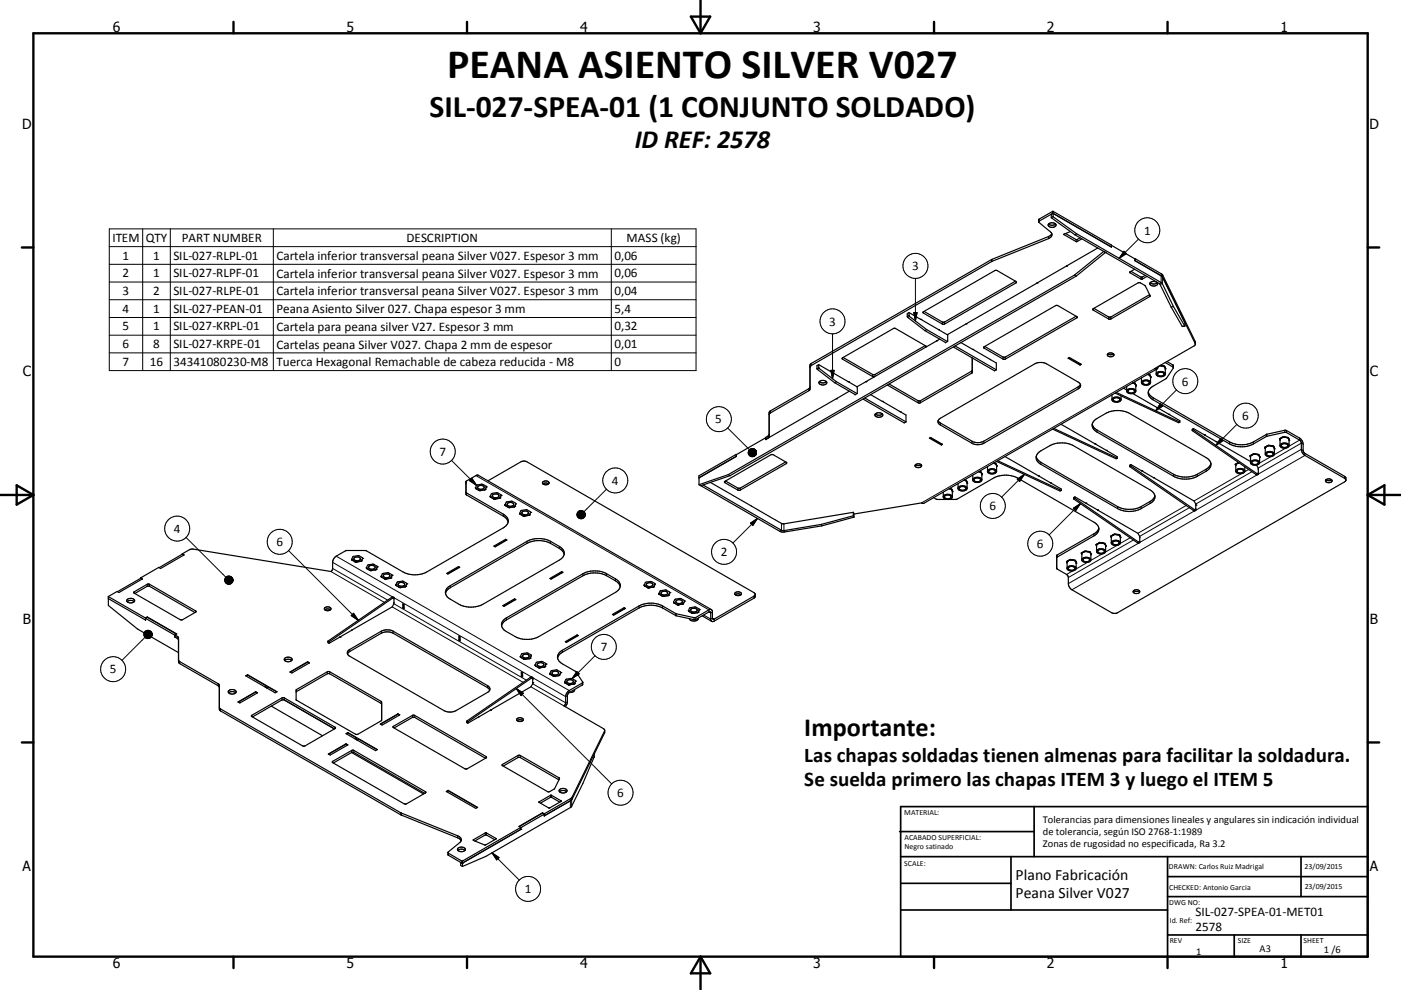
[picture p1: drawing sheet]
<svg xmlns="http://www.w3.org/2000/svg" width="420mm" height="297mm" viewBox="0 0 420 297" stroke-linecap="round" stroke-linejoin="round" font-family="sans-serif">
<defs><g id="words">
<text font-size="12.6" x="134" y="23.3">PEANA ASIENTO SILVER V027</text>
<text font-size="9.4" x="128.8" y="35.1">SIL-027-SPEA-01 (1 CONJUNTO SOLDADO)</text>
<g font-size="7.9">
<text x="190.3" y="44.5">ID REF: 2578</text>
<text x="241.1" y="220.9">Importante:</text>
</g>
<g font-size="6.3">
<text x="241.1" y="228.6">Las chapas soldadas tienen almenas para facilitar la soldadura.</text>
<text x="241.1" y="235.7">Se suelda primero las chapas ITEM 3 y luego el ITEM 5</text>
</g>
<g font-size="4.7">
<text x="304.5" y="263.9">Plano Fabricación</text>
<text x="304.5" y="269.3">Peana Silver V027</text>
</g>
<g font-size="4.2">
<text x="33.9" y="9.6">6</text>
<text x="103.9" y="9.6">5</text>
<text x="173.9" y="9.6">4</text>
<text x="243.8" y="9.6">3</text>
<text x="313.9" y="9.6">2</text>
<text x="383.9" y="9.6">1</text>
<text x="6.7" y="38.7">D</text>
<text x="410.5" y="38.7">D</text>
<text x="6.9" y="112.9">C</text>
<text x="410.7" y="112.9">C</text>
<text x="6.9" y="187.1">B</text>
<text x="410.7" y="187.1">B</text>
<text x="6.8" y="261.4">A</text>
<text x="410.7" y="261.4">A</text>
<text x="33.9" y="290.4">6</text>
<text x="103.9" y="290.4">5</text>
<text x="173.9" y="290.4">4</text>
<text x="243.8" y="290.4">3</text>
<text x="313.9" y="290.4">2</text>
<text x="383.9" y="290.4">1</text>
</g>
<g font-size="3.9">
<text x="343" y="70.4">1</text>
<text x="33.7" y="72.6">ITEM</text>
<text x="36.7" y="77.9">1</text>
<text x="43.7" y="72.6">QTY</text>
<text x="45.9" y="77.9">1</text>
<text x="52" y="77.9">SIL-027-RLPL-01</text>
<text x="54.5" y="72.6">PART NUMBER</text>
<text x="82.9" y="78">Cartela inferior transversal peana Silver V027. Espesor 3 mm</text>
<text x="121.9" y="72.6">DESCRIPTION</text>
<text x="184.2" y="77.9">0,06</text>
<text x="187.9" y="72.7">MASS (kg)</text>
<text x="36.7" y="83.2">2</text>
<text x="45.9" y="83.2">1</text>
<text x="52" y="83.2">SIL-027-RLPF-01</text>
<text x="82.9" y="83.3">Cartela inferior transversal peana Silver V027. Espesor 3 mm</text>
<text x="184.2" y="83.2">0,06</text>
<text x="273.5" y="81">3</text>
<text x="36.7" y="88.6">3</text>
<text x="45.9" y="88.6">2</text>
<text x="52" y="88.6">SIL-027-RLPE-01</text>
<text x="82.9" y="88.6">Cartela inferior transversal peana Silver V027. Espesor 3 mm</text>
<text x="184.2" y="88.6">0,04</text>
<text x="36.7" y="93.9">4</text>
<text x="45.9" y="93.9">1</text>
<text x="52" y="93.9">SIL-027-PEAN-01</text>
<text x="82.9" y="93.9">Peana Asiento Silver 027. Chapa espesor 3 mm</text>
<text x="184.2" y="93.9">5,4</text>
<text x="36.7" y="99.1">5</text>
<text x="45.9" y="99.1">1</text>
<text x="52" y="99.1">SIL-027-KRPL-01</text>
<text x="82.9" y="99.2">Cartela para peana silver V27. Espesor 3 mm</text>
<text x="184.2" y="99.1">0,32</text>
<text x="248.6" y="97.7">3</text>
<text x="36.7" y="104.5">6</text>
<text x="45.9" y="104.5">8</text>
<text x="52" y="104.5">SIL-027-KRPE-01</text>
<text x="82.9" y="104.6">Cartelas peana Silver V027. Chapa 2 mm de espesor</text>
<text x="184.2" y="104.5">0,01</text>
<text x="36.7" y="109.8">7</text>
<text x="45" y="109.8">16</text>
<text x="52" y="109.8">34341080230-M8</text>
<text x="82.9" y="109.9">Tuerca Hexagonal Remachable de cabeza reducida - M8</text>
<text x="184.2" y="109.8">0</text>
<text x="354.3" y="115.7">6</text>
<text x="372.4" y="126">6</text>
<text x="214.5" y="127">5</text>
<text x="131.7" y="136.7">7</text>
<text x="183.5" y="145.4">4</text>
<text x="296.7" y="153.1">6</text>
<text x="52.2" y="159.9">4</text>
<text x="82.9" y="163.8">6</text>
<text x="216.1" y="166.8">2</text>
<text x="310.9" y="164.3">6</text>
<text x="180.1" y="195.3">7</text>
<text x="32.9" y="202">5</text>
<text x="185.1" y="239.1">6</text>
<text x="157.3" y="268">1</text>
<text x="358.4" y="274.9">SIL-027-SPEA-01-MET01</text>
<text x="358.4" y="279.4">2578</text>
</g>
<g font-size="3.1">
<text x="312.7" y="246.8">Tolerancias para dimensiones lineales y angulares sin indicación individual</text>
<text x="312.7" y="250.4">de tolerancia, según ISO 2768-1:1989</text>
<text x="312.7" y="254">Zonas de rugosidad no especificada, Ra 3.2</text>
<text x="358.6" y="286.5">1</text>
<text x="377.6" y="285.6">A3</text>
<text x="396.9" y="285.9">1 /6</text>
</g>
<g font-size="2.4">
<text x="271.1" y="244.4">MATERIAL:</text>
<text x="271.2" y="252">ACABADO SUPERFICIAL:</text>
<text x="271.2" y="254.7">Negro satinado</text>
<text x="271.1" y="259.7">SCALE:</text>
<text x="350.4" y="260.8">DRAWN: Carlos Ruiz Madrigal</text>
<text x="391.1" y="260.6">23/09/2015</text>
<text x="350.5" y="267">CHECKED: Antonio Garcia</text>
<text x="391.2" y="266.7">23/09/2015</text>
<text x="350.5" y="271.4">DWG NO:</text>
<text x="350.7" y="276.9">Id. Ref:</text>
<text x="350.7" y="282.8">REV</text>
<text x="371.1" y="282.9">SIZE</text>
<text x="390.8" y="283">SHEET</text>
</g>
</g></defs>
<g fill="none" stroke="#000" stroke-width=".36">
<path d="M311.4 66.5l3.5 3.1a1.14 1.14 0 0 1 .4 1.2 1.14 1.14 0 0 1-1 .8l-17 6.9-54.1 31.2-.4 .5M314.4 67.2a1.68 1.68 0 0 0 2.1 0M314.4 67.2a1.39 1.39 0 0 1 2.2 .4 1.36 1.36 0 0 1-2.3-.2zM315.2 65.3l7.1 5.1M315.3 70.1l-1 .9-17 6.9-54.1 31.1-.4 .6v7.1l-.2 .4-11.8 6.9-.2 .4M315.7 64l17.5 10.1v-.6l-17.5-10.1-4.2 2.3-.1 .9M315.7 64l-4.3 2.5M315.7 64v1M315.7 64l-.5 .3v1M315.7 65l7.1 5.1M315.7 65l-.5 .3M319 70.4h.1"/>
<path d="M319 70.4l3.7 2.1 1.6-.8M319.5 70.1l3.2 1.8 1.1-.5M320.9 69.5l-1.9 .9M322.3 70.4l25.3 14.7 3.5 7M322.8 70.1l25.3 14.7 .4 .3 3.3 6.9M322.8 70.1l-.5 .3M329.1 74.4l-18.2 10.5M333.2 73.6h.1M333.2 73.6l7.1 4.1M340.3 77.6l8.2 4.8 9.8 20 .1 .8M340.3 78.2l8.2 4.8 9.9 20.2M340.3 78.2l8.1 4.8 6.8 13.9v.9"/>
<path d="M340.3 77.6h-.1M340.3 77.6v.6M272.5 93.8l11.6 6.7M272.5 93.8l.2 1.1 5.1 4M272.5 93.8l-.5 .3 .2 1.1 5.1 4M276.8 93.6l21.6-12.5 .6 .1 5.8 3.4-.2 .3-21.5 12.4-.6-.1-5.6-3.3zM277.3 99.2l6.2 3.6M277.8 98.9l-.5 .3M277.8 98.9l6.3 3.6M281.4 98.9h.1M289.7 97.2h.1M289.7 97.2l-5.7 3.2"/>
<path d="M304.4 84.4l-21.3 12.3-.6-.1-5.5-3.2M310.9 84.9l-21.2 12.3M310.9 84.9h.1M322.1 82.5l8.8-7.1 .5 .3-8.7 7.1M322.1 82.5l.6 .3M322.1 82.5l-103.8 59.9M322.6 94.9l-21.3 12.3-.6-.1-5.5-3.2M322.7 82.8l-103.8 59.9M327.8 92.6l13.5-7.8 .6 .1 1.5 .9 1.4 3-11.8 6.9h-.6l-4.6-2.7zM338.7 81.6l3.6 2.2 1.6-.9M338.7 81.6h.1M339.1 81.4l3.1 1.8 1.1-.6"/>
<path d="M340.2 80.8l-1.5 .8M344.7 88.4l-11.7 6.7h-.6l-4.5-2.6M344.8 84.8a1.62 1.62 0 0 0 2.2 0M344.9 84.8a1.39 1.39 0 0 1 2.2 .4 1.36 1.36 0 0 1-2.4-.2zM351.1 92.1l3.3 5.8 .8-.1M351.8 92l3.4 5.8M351.8 92l-.7 .1M355.2 97.8h.1M242.8 116.1l-.3 .5-11.7 6.8-.2 .4v7.1l-.2 .4-.9 .6M245.5 109.4l8.8 5.1M245.5 109.4l.1 1.1 5.1 4M245.5 109.4l-.6 .3 .2 1.1 5.1 4"/>
<path d="M245.6 114.5a1.65 1.65 0 0 0 2.2 0M245.7 114.4a1.37 1.37 0 0 1 2.2 .5 1.35 1.35 0 0 1-2.4-.2zM249 111.4v.1M250.2 114.8l6.2 3.6M250.7 114.5l-.5 .3M250.7 114.5l6.3 3.6M254.3 114.5l2.7 1.6M254.6 117.4l-25.1 14.5M257 116v2.1l-.7 .2M258.7 119.7l12.4 7.2 .5-.3M259.3 119.4l12.3 7.2M261 118.4l8.9 5.1"/>
<path d="M277.4 103.7l-15.4 8.7-9.2-5.2M277.6 104.1l-.1-.3-9.4-5.3-15.6 9 .1 .3 9 5.2h.6M280.8 102.3h.1M280.9 102.2l-23.9 13.8M281.7 101.7l-.9 .6M284.1 100.4v2l-.7 .3M285.8 104.1l12.4 7.2 .5-.3M286.3 103.8l12.4 7.2M288.1 102.8l8.9 5.1M291.5 111.2l-15.8 9.1-9.2-5.1M291.5 107.4l-.1 4.5-15.6 9-.6-.1-9.2-5.3M291.6 104.8h.1"/>
<path d="M295 104.1l21.6-12.5 .6 .1 5.8 3.4-21.7 12.7-.6-.1-5.7-3.2zM296.9 107.9h.1M296.9 107.9l1.8 1v2.1M320.2 107.5l.4-.3 3.6 2.1-.4 .2zM320.5 107.3l3.3 2M323.8 109.3v.2M323.9 115.3l-.7 .8-28.3 16.3a3.8 3.8 0 0 1-3.5 0l-9.5-5.5-.6-.7M323.9 115.3l-.1 .9-.6 .5-28.3 16.3a4 4 0 0 1-3.5 0l-9.5-5.5-.5-.5-.1-.8M323.9 115.3l-.7-.7-10-5.7a4.2 4.2 0 0 0-3 .3l-28.3 16.3-.6 .7M323.9 109.2l-.1 .1M332.1 106.2a1.41 1.41 0 0 0 1.7 0M332.2 106.1a1.13 1.13 0 0 1 1.8 .5 1.14 1.14 0 0 1-2-.2z"/>
<path d="M333.4 118.5v1.5a1.67 1.67 0 0 0 2.7-.1M333.4 119.8a1.57 1.57 0 0 1 2.7 .1M333.8 119.7a1.21 1.21 0 0 1 1.9 .2 1.06 1.06 0 0 1-1 .6 1.06 1.06 0 0 1-.9-.8zM334.3 117.9l19.1 8.9 .3-.2M334.7 117.7l19 8.9M336.1 118.8v1.1M336.9 116.5l.9 .5M337.8 115.9v1.6a1.67 1.67 0 0 0 2.7-.1 1.56 1.56 0 0 0-2.7-.1M338.3 117a1.03 1.03 0 0 1 1.1-.3 1.03 1.03 0 0 1 .7 .8 1.08 1.08 0 0 1-1.1 .4 1.08 1.08 0 0 1-.8-.7zM339.6 118.1l7.3 4.2M339.7 114.8l.6 .1 .4 .9-.2 .1M340 114.8l-.4 .1 .9 .5"/>
<path d="M340.3 115l.2 .4M340.5 115.4l.1 .2M340.5 115.4v1.9M340.5 115.5h.1M340.6 115.6h.1M340.6 115.6l-.1 .2M342.2 113.4v1.4M342.7 114.6a1.11 1.11 0 0 1 1.9 .3 1.11 1.11 0 0 1-2-.2zM344.2 112.2l.5 .1 .4 .9-.2 .1M344.3 117.6l.5 1 .9 .7 23 13.3a7.8 7.8 0 0 0 7.1 0 17 17 0 0 1 9.4-3.5l.5 .1 3.9 2.2a2.29 2.29 0 0 1 1.1 1.9v2l.4 .6 12 7 .4 .4v.7M344.4 112.3h-.4l.9 .6M344.8 112.5l.1 .4"/>
<path d="M344.9 112.9v.1M344.9 113h.1M344.9 114.7a1.66 1.66 0 0 0-2.7 0M344.9 113v1.8a1.57 1.57 0 0 1-2.7-.1M345.1 113.1l-.2 .2M346.6 110.8v1.4M346.9 110.7l-70 40.3-.6-.1-20.3 3.3M347.2 111.9a1.03 1.03 0 0 1 1-.3 1.03 1.03 0 0 1 .8 .8 1.18 1.18 0 0 1-2-.2zM347.2 110l-.3 .7M347.9 109.6l1.2 .2 .4 .9-.1 .1M347.9 109.6l.2 .1M348.1 109.8h-.6"/>
<path d="M348.1 109.8h.2M348.1 109.7l.2 .1M348.3 109.8l1 .5M348.8 109.7l-.5 .1M349.2 109.9l.1 .4M349.3 110.3l.1 .2M349.3 110.3l.1 .1M349.3 108.8l2.5 1.4M349.4 110.4v1.9a1.56 1.56 0 0 1-2.8-.1 1.67 1.67 0 0 1 2.8-.1M349.4 110.4h.1M349.4 110.5h.1M349.5 110.5l-.1 .2"/>
<path d="M349.9 108.5l1.8 1.1 .1 .8-2.2 3.2-3.9 2.3a2.17 2.17 0 0 0-1.5 2 2.17 2.17 0 0 0 1.5 2l23 13.3a7.8 7.8 0 0 0 7.1 0 17 17 0 0 1 9.4-3.5l.5 .1 4.2 2.5 .3 .6v1.9a2.27 2.27 0 0 0 1 1.8l11.9 6.9 .4 .5M358.4 103.2l-.4 .6-11.8 6.8 .7 .1M220.7 136.3l-11.2 6.5 .1 2.6M220.7 136.3l.1 .1M220.7 136.3v.7M229.5 131.3l-8.8 5.1v.5l-11.2 6.5M230.6 130.3l-.2 .4-.9 .5v.7M235.6 138.6l-13.8 7.9-.6-.1-3.7-2.1M262.4 124.2a1.67 1.67 0 0 0 2.1 0M262.5 124.1a1.37 1.37 0 0 1 2.2 .5 1.38 1.38 0 0 1-2.4-.2zM264.6 120.4v.1M269.8 123.5l1.8 1v2.1"/>
<path d="M274.5 139.4a1.43 1.43 0 0 0 1.7 0M274.5 139.4a.96 .96 0 0 1 1.1-.3 .96 .96 0 0 1 .6 .9 1.12 1.12 0 0 1-1.9-.4zM278.6 131.5l.4-.3 3.6 2.1-.4 .2zM278.9 131.3l3.3 2M282.2 133.2v.3M282.3 133.2l-.1 .1M296.1 140v1.5a1.67 1.67 0 0 0 2.7 0M298 138.9l.6 .1 .4 .9-.2 .1M298.2 138.9l-.4 .1 .9 .5M298.6 139.1l.1 .4M298.7 139.5l.1 .1M298.7 139.5l.1 1.9"/>
<path d="M298.8 139.6h.1M298.8 138.4l19 8.9 .4-.2M298.8 139.6v.1M298.8 139.7h.1M298.9 139.7l-.1 .2M299.1 138.2l19.1 8.9M301.3 137l13.6 7.8M310.7 137l.5 1 .9 .7 23 13.3a7.9 7.9 0 0 0 7 0l3.3-2 .8-1.3M311.4 135.7l3.4-2a7.8 7.8 0 0 1 7 0l23 13.3a2.16 2.16 0 0 1 1.5 2 2.16 2.16 0 0 1-1.5 2.1l-2.7 1.5a7.7 7.7 0 0 1-7 0l-23-13.3a2.11 2.11 0 0 1-.7-3.6zM315.6 128.7l19 8.9 .4-.2M315.9 128.5l19.1 8.9M318.1 127.3l13.6 7.8"/>
<path d="M327.5 127.3l.5 1 .9 .7 23 13.3a7.8 7.8 0 0 0 7 0l3.3-2 .8-1.3M328 126.3l3.6-2.3a7.8 7.8 0 0 1 7 0l23 13.3a2.16 2.16 0 0 1 1.5 2 2.16 2.16 0 0 1-1.5 2.1l-2.7 1.5a7.8 7.8 0 0 1-7 0l-23-13.3a2.07 2.07 0 0 1-.9-3.3zM331.7 135.1l3.3 1.9v.4M331.7 135.1h.1M338.7 140l19.1 13.1M339 139.4l19 10.9 .5 .9v1.9M339 139.4l-.3 .2v.4M339 139.8l-.3 .2M339 139.4v.4M339 139.8l19.2 13.1M346.9 122.3h.1M346.9 122.3l3.6 2"/>
<path d="M350.5 124.3l3.2 1.9v.4M350.5 124.3h.1M357.4 129.2l19.1 13.1M357.8 128.6l17.1 9.9M357.8 128.6l-.4 .2v.4M357.8 129l-.4 .2M357.8 128.6v.4M357.8 129l19.1 13.1M364.6 132.5h.1M370.3 139.3l.1 .3M370.4 139.3v.2M370.4 139.5l.1 .1"/>
<path d="M370.5 139.6v.1M370.5 139.6v1.9a1.66 1.66 0 0 0 2.7-.1M370.7 139.1l-.2 .1M370.7 139.2l-.2 .4M370.9 139.1h-.2M370.9 139.1l-.2 .1M371.1 139l-.2 .1M371.2 138.8l-.1 .2M371.3 138.7l-1 .6M371.5 138.9l-.4 .1M374.8 136.7l.1 .3M374.9 137l-.2-.2 1.2-.7 1.5 .2 .4 .9-.2 .1"/>
<path d="M374.9 137v.1M374.9 137.1v.1M374.9 137.1v1.8a1.65 1.65 0 0 0 2.7-.1M374.9 138.7a1.58 1.58 0 0 1 2.7 .1M375 136.6h.1M375.1 136.7l-.2 .4M375.3 136.5l-.2 .1M375.3 136.5l-.2 .2M375.4 138.5a1.08 1.08 0 0 1 1.8 .4 1.12 1.12 0 0 1-1.9-.3zM375.5 136.4l-.2 .1M375.7 136.2l-.2 .2M376.2 136.1l.4 .2"/>
<path d="M376.6 136.3l-1.1 .1M376.6 136.3l1 .6M376.7 139.5l.5 .9v1.9M377.1 136.3h-.5M377.5 136.5l.1 .4M377.6 136.9l.1 .1M377.6 136.9v1.9M377.7 137h.1M377.8 137.1l-.2 .2M379.2 134.2l.1 .3M379.2 134.2l1.1-.6 1.5 .2 .4 .9-.1 .1M379.3 134.5v.1"/>
<path d="M379.3 134.6v1.6M379.7 134l-.3 .1M379.7 134l-.4 .6M379.8 135.9a1.1 1.1 0 0 1 1.9 .5 1.12 1.12 0 0 1-2-.3zM379.9 133.9l-.2 .1M380.1 133.7l-.2 .2M380.6 133.6l.4 .2M381 133.8l-1.1 .1M381 133.8l1 .5M381.5 133.7l-.5 .1M381.9 133.9l.1 .4M382 134.3l.1 2a1.58 1.58 0 0 1-2.8-.1 1.65 1.65 0 0 1 2.8-.1"/>
<path d="M382 134.3l.1 .2M382.1 134.5h.1M382.2 134.6l-.1 .1M383.6 131.6l.1 .3M383.7 131.9l-.1-.2 1.1-.7 1.5 .2 .5 .9-.2 .1M383.7 131.9v.1M383.7 132l.1 .1M383.8 132v1.7M384.2 131.4l-.4 .1M384.2 131.4l-.4 .6M384.2 133.4a1.1 1.1 0 0 1 1.9 .4 1.23 1.23 0 0 1-2-.1zM384.5 131.1l-.3 .3"/>
<path d="M385 131l.5 .2M385.5 131.2l-1.3 .2M385.5 131.2l.9 .6M385.9 131.2h-.4M386.3 131.4l.1 .4M386.4 131.8l.1 1.9a1.57 1.57 0 0 1-2.7-.1 1.66 1.66 0 0 1 2.7 0M386.4 131.8l.1 .1M386.5 131.9h.1M386.6 132l-.1 .2M139.7 147.7l11.2 6.6a2.16 2.16 0 0 1 1.5 2 2.16 2.16 0 0 1-1.5 2l-23 13.3a7.8 7.8 0 0 1-7 0l-11.3-6.4h-5.8l-3 1.7a2.39 2.39 0 0 0-1.1 1.8v2l-.5 .8-41.2-6.7h-1l-2.3 1.3M142.6 146.5v.1M142.6 146.5l.5-1a2.26 2.26 0 0 1 2.7 .5l-.3 .8"/>
<path d="M142.6 146.6l1 .5M143.3 146a1.1 1.1 0 0 1 1.9 .3 1.12 1.12 0 0 1-2-.2zM143.6 147.1l.3 .1M143.6 147.1h.1M145.2 147l-1.3 .2M145.5 146.8l-.3 .2M146.3 144.3l10.1-5.9h1.4l68.3 39.4 .3 .5M147 149l.1 .1M147 149l.6-1a2.3 2.3 0 0 1 2.6 .4l-.3 1M147.1 149.1l.9 .6M147.7 148.5a1.1 1.1 0 0 1 1.9 .4 1.21 1.21 0 0 1-2-.1zM148 149.7h.3"/>
<path d="M149.8 149.4l-1.5 .3M149.9 149.4h-.1M149.9 149.4l-.2 .1M151.4 151.6l.1 .1M151.5 151.7l.9 .5M152.3 150.9a.94 .94 0 0 1 1-.2 .94 .94 0 0 1 .6 .9 1.1 1.1 0 0 1-1.8-.4zM152.3 156.6l-.5-1.1-.9-.6-11.1-6.5v-4l3.1-1.8h.5l69.9 40.3M152.4 152.2l.4 .1M152.8 152.3h.1M154.1 152.1l-1.3 .2M154.3 151.9l-.2 .2M154.7 151.2l-.1-.2a2.41 2.41 0 0 0-2.7-.4l-.5 1"/>
<path d="M154.7 151.2l-.4 .7M154.7 151.2h.1M155.8 154.1l.1 .1M155.8 154.1l.6-1a2.32 2.32 0 0 1 2.6 .4l.1 .2-.4 .8M155.9 154.2l.9 .6M155.9 154.2h.1M156.6 153.5a1.03 1.03 0 0 1 1.1-.2 1.03 1.03 0 0 1 .7 .8 1.18 1.18 0 0 1-1.9-.3zM156.8 154.8h.4M156.8 154.8h.3M157 154.8h.1M157.2 154.8h-.1M158.5 154.6l-1.3 .2"/>
<path d="M158.7 154.5l-.2 .1M162.8 145.2l.7-.3 1 .3M164.5 145.2l.1-.3a1.08 1.08 0 0 0-1-.6 1.08 1.08 0 0 0-1 .7l.2 .2M164.5 145.2a1.46 1.46 0 0 1-1.7 0M209.5 143.4h.1M209.6 145.4l24.6 14.2h.8l11.4-1.8M210.8 145.5l23.5 13.6 .7 .1 11.2-1.9M213 144.7l21.6 12.5 21.2-3.5M217.2 144.5l14.1-8.1h.5l4.1 2.4-.2 .3-13.9 8-.6-.1-3.9-2.2zM218.3 142.4l.6 .3M218.3 142.4l-8.7 3M218.9 142.7l-8.8 3"/>
<path d="M246.2 157.3l.2 .5M255.8 154.7l.2 .5M255.8 154.7l-9.6 2.6M255.8 153.7l.2 1.5M255.8 153.7v1M256 155.2l-9.6 2.6M279.9 149.3l1 .5h3.1M282.8 147.7v1.5a1.64 1.64 0 0 0 2.7-.1M282.8 149a1.58 1.58 0 0 1 2.7 .1M283.3 148.7a1.02 1.02 0 0 1 1.1-.3 1.02 1.02 0 0 1 .7 .9 1.03 1.03 0 0 1-1.1 .4 1.03 1.03 0 0 1-.8-.8zM284.7 146.5l.6 .1 .4 .9-.2 .1 .1-.2M285 146.6h-.4l.9 .6"/>
<path d="M285.3 146.8l.2 .4M285.5 147.2v1.9M285.5 147.2h.1M285.5 147.2v.1M285.5 147.3h.1M285.6 147.3h.1M287.2 146.5a1.55 1.55 0 0 1 2.7 .1M287.2 145.1v1.5a1.67 1.67 0 0 0 2.7 0M287.7 146.2a1.02 1.02 0 0 1 1.1-.3 1.02 1.02 0 0 1 .7 .8 1.19 1.19 0 0 1-1.9-.2zM289.1 144l.6 .1 .4 .9-.2 .1M289.4 144l-.4 .1 .9 .5M289.8 144.2l.1 .4"/>
<path d="M289.9 144.6v.1M289.9 144.6v1.9M289.9 144.7h.1M290 144.7v.1M290 144.8h.1M290 144.8l-.1 .2M291.6 142.6v1.5a1.66 1.66 0 0 0 2.8-.1M291.6 143.9a1.58 1.58 0 0 1 2.8 .1M292.1 143.7a1.14 1.14 0 0 1 1.9 .4 1.1 1.1 0 0 1-1.1 .5 1.1 1.1 0 0 1-.9-.7zM293.5 141.4l.6 .1 .4 .9-.1 .1 .1-.2M293.8 141.5h-.4l.9 .6M294.2 141.7l.1 .4"/>
<path d="M294.3 142.1l.1 1.9M294.3 142.1l.1 .1M294.4 142.2h.1M296.1 141.4a1.56 1.56 0 0 1 2.7 .1M296.6 141.1a1.01 1.01 0 0 1 1-.3 1.01 1.01 0 0 1 .7 .8 1.06 1.06 0 0 1-1 .4 1.06 1.06 0 0 1-.8-.8zM311.4 142.8h.1M314.9 144.8h.1M314.9 144.8l3.3 1.9v.4M321.9 149.7l19.1 13.1M322.3 149.1l18.9 10.9 .5 .9v1.9M322.3 149.1l-.4 .2v.4M322.3 149.5l-.4 .2"/>
<path d="M322.3 149.1v.4M322.3 149.5l19 13.1M329.4 158.4l-.2 .6-.9 1-11.4 6.5-.1 3.4M342.3 141.3h.1M345.9 143.3h.1M357.8 153.1l.4 .2 .3-.2M358.2 152.9l-.4 .2M358.2 152.9l.3 .2M370.5 141.3a1.57 1.57 0 0 1 2.7 .1M370.9 141.1a1.21 1.21 0 0 1 2 .3 1.16 1.16 0 0 1-2-.1zM373.2 140v1.3M376.5 142.3l.4 .2 .3-.2"/>
<path d="M376.9 142.1l-.4 .2M376.9 142.1l.3 .2M377.2 140.7h.1M377.2 141.9h.1M397.5 143.9a1.42 1.42 0 0 0 1.7 0M397.6 143.9a.97 .97 0 0 1 1-.3 .97 .97 0 0 1 .7 .9 1.13 1.13 0 0 1-1.9-.4zM403.5 144l-.4 .6-68.2 39.3-1 .1-.6-.2-11.9-6.9a2.37 2.37 0 0 1-1.1-1.8l-.2-2.4-3.3-2.1v-3.3l11.2-6.5a2.16 2.16 0 0 0 1.4-2.1 2.16 2.16 0 0 0-1.4-2l-23-13.3a7.9 7.9 0 0 0-7.1 0l-11 6.4h-2.6M32.5 179l20 11.6M32.5 179.6l11.1 6.4M32.5 179v2.6l8.8 7.1 12.2 7.1M38.1 180a1.39 1.39 0 0 1 2.3 .3 1.36 1.36 0 0 1-2.4-.2zM40.2 177.6l3.9-2.3 .6-.1 14.1 8.3-4.1 2.4-.5 .1-14-8z"/>
<path d="M40.4 178.1l3.7-2.2h.6l13.8 7.9M42.2 173.4l.5 .3-7 4.1-.6-.3-2.6 1.5M42.2 173.4v.1M42.2 173.5l.4 .2M42.2 173.5l-7 4M54.7 166.1l.5 .4-7.1 4.1-.5-.4-5.4 3.2M54.7 166.1v.2M55.1 166.5l-.5-.2-6.9 4M105.5 168h.1M105.5 168l-.1-.2 .6-.9a2.26 2.26 0 0 1 2.7 .5l-.3 .9M105.5 168l1 .5M106.1 167.4a1.16 1.16 0 0 1 2 .3 1.14 1.14 0 0 1-2-.1z"/>
<path d="M106.5 168.6h.3M106.5 168.5l.3 .1M106.5 168.5v.1M108.1 168.4l-1.3 .2M108.4 168.3l-.3 .1M109.9 170.5v.1M109.9 170.4l.5-1a2.23 2.23 0 0 1 2.7 .6l-.3 .8M109.9 170.4v.2M109.9 170.6l1 .5M110.5 170a1.18 1.18 0 0 1 2 .3 1.11 1.11 0 0 1-1.1 .5 1.11 1.11 0 0 1-.9-.7zM110.9 171.1l.3 .1M112.5 170.9l-1.3 .3"/>
<path d="M112.8 170.8l-.3 .1M114.3 173l.1 .1M114.3 173l.6-1a2.26 2.26 0 0 1 2.6 .5l-.3 .9M114.4 173.1l.9 .5M115 172.5a1.07 1.07 0 0 1 1.9 .4 1.12 1.12 0 0 1-2-.3zM115.3 173.6l.4 .1M115.7 173.7h.1M117 173.5l-1.3 .2M117.2 173.4l-.2 .1M117.4 179.2l.3 .2M117.4 179.2l-19.1 13.2M117.4 179.2l.3-.2 .4 .2"/>
<path d="M117.7 179.4l-19 13.2M118.1 179.2v1.9l-.5 1-18.9 10.9M118.1 179.6h.1M118.1 179.2l-.4 .2M118.7 175.4l.6-.8a2.3 2.3 0 0 1 2.6 .4l.1 .2-.4 .7M118.7 175.4l.1 .2M118.7 175.4l.1 .3M118.8 175.6l.9 .6M118.8 175.6v.1M118.8 175.7l.9 .5M119.5 175a1.02 1.02 0 0 1 1.1-.3 1.02 1.02 0 0 1 .7 .8 1.17 1.17 0 0 1-2-.3zM119.7 176.2l.4 .1"/>
<path d="M119.7 176.2l.2 .1M119.9 176.3h.1M120.1 176.3h-.2M121.4 176.1l-1.3 .2M121.6 175.9l-.2 .2M133.9 172l3.6-2 .3 .2-3.5 2zM134.1 176.4l23.9-14a7.9 7.9 0 0 1 7.1 0l2.6 1.5a2.17 2.17 0 0 1 1.5 2.1 2.17 2.17 0 0 1-1.5 2l-23 13.3a7.9 7.9 0 0 1-7 0l-2.7-1.5a2.08 2.08 0 0 1-.9-3.4zM137.5 170.2l.1 .1M137.5 170.2l-3.4 1.9M137.5 170v.2M148.1 163.8l3.5-2 .4 .2-3.5 2.1zM151.6 161.8v.3"/>
<path d="M151.6 162.1l-3.3 1.9M151.6 162.1l.2 .1M154.3 179.7v.2M154.3 179.9l.1 .1M154.3 179.9l-3.3 1.9M164.9 173.5l3.5-2 .4 .2-3.6 2zM168.4 171.8l-3.3 1.9M168.4 171.8h.1M168.4 171.5v.3M169.2 166.3l-.9-1.3-3.2-2a7.8 7.8 0 0 0-7.1 0l-23 13.3-1.1 .9-.3 .8M185.9 176l-.8-1.3-3.2-2a7.8 7.8 0 0 0-7.1 0l-23 13.3-.9 .7-.5 1M193.1 175.6l.1 .2"/>
<path d="M193.2 175.6v.2M193.2 175.8l1 .5M193.9 175.1a1.01 1.01 0 0 1 1.1-.3 1.01 1.01 0 0 1 .7 .8 1.16 1.16 0 0 1-1.9-.3zM194.2 176.3h.1M194.2 176.3h.3M194.5 176.3v.1M195.8 176.2l-1.3 .1M196.1 176l-.3 .2M196.1 176h.1M196.4 175.2l-.3 .8M196.4 175.2l-.1-.2a2.3 2.3 0 0 0-2.7-.3l-.4 .9M196.4 175.2v.1"/>
<path d="M197.5 178.1l.6-.9a2.24 2.24 0 0 1 2.7 .5l-.3 .8M197.5 178.1l.1 .2M197.5 178.1l.1 .1M197.6 178.2v.1M197.6 178.3h.1M197.6 178.3l1 .5M198.3 177.7a1.13 1.13 0 0 1 1.9 .4 1.11 1.11 0 0 1-2-.3zM198.6 178.8l.1 .1M198.6 178.8l.2 .1M200.2 178.7l-1.5 .2M200.5 178.5l-.3 .2M220.4 177.8a1.08 1.08 0 0 1 1.8 .5 1.11 1.11 0 0 1-1.9-.3z"/>
<path d="M220.4 178.4a1.4 1.4 0 0 1 1.7 0M226.4 178.3v.8l-.3 .4-12 6.8-.7 .1M226.4 178.3l-.3 .5-12.1 7-.4-.2v-2.2l-.3-.5M319.8 168.5v.2M319.8 168.7l-.1-.2 1.2-.7 1.5 .3 .4 .9h-.2l.1-.2M319.8 168.7l.1 .1M319.9 168.8v.1M319.9 168.8v1.8a1.53 1.53 0 0 0 2.7-.2 1.64 1.64 0 0 0-2.7 .1M320.3 168.3h-.3M320.3 168.3l-.4 .5M320.4 170.2a1.08 1.08 0 0 1 1.8 .5 1.12 1.12 0 0 1-1.9-.3zM320.5 168.1l-.2 .2"/>
<path d="M320.5 168.2l-.2 .1M320.6 168l-.1 .1M321.2 167.9l.4 .2M321.6 168.1l-1.1 .1M321.6 168.1l1 .5M322.1 168l-.5 .1M322.5 168.2l.1 .4M322.6 168.6v.2M322.6 168.6l.1 .2M322.6 168.8v1.7M324.2 165.9l.1 .4M324.3 166.2l-.1-.3 1.1-.6 1.5 .2 .4 .9-.1 .1"/>
<path d="M324.3 166.3h.1M324.3 166.3v1.8a1.67 1.67 0 0 0 2.8-.1 1.56 1.56 0 0 0-2.8-.1M324.7 165.7l-.4 .6M324.7 165.7l-.3 .1M324.8 167.7a1.07 1.07 0 0 1 1.8 .4 1.11 1.11 0 0 1-1.9-.3zM325.1 165.4l-.4 .3M325.6 165.3l.4 .2M326 165.5l-1.3 .2M326 165.5l1 .6M326.5 165.5h-.5M326.9 165.6l.1 .5M327 166.1l.1 1.9"/>
<path d="M327 166.1h.1M327 166.1l.1 .1M327.1 166.2h.1M327.1 166.2v.2M328.6 163.4l.1 .3M328.7 163.6l-.1-.2 1.1-.7 1.5 .3 .5 .9-.2 .1M328.7 163.7l.1 .1M328.8 163.7v1.8a1.67 1.67 0 0 0 2.7 0 1.55 1.55 0 0 0-2.7-.1M329 163.3l-.2 .4M329 163.2l-.2 .1M329.1 163.2l-.1 .1M329.1 163.2h-.1"/>
<path d="M329.2 165.1a1.07 1.07 0 0 1 1.9 .5 1.1 1.1 0 0 1-2-.3zM329.3 163l-.2 .2M329.4 163l-.3 .2M329.5 162.8l-.2 .2M330 162.8l.5 .1M330.5 162.9l.9 .6M330.5 162.9l-1.1 .1M330.9 162.9h-.4M331.3 163.1l.1 .4M331.4 163.5l.1 1.9M331.4 163.5l.2 .2M331.6 163.7l-.1 .2"/>
<path d="M333.1 160.8l.1 .4M333.2 161.2h.1M333.2 162.8a1.58 1.58 0 0 1 2.7 .1M333.2 161.2v1.8a1.63 1.63 0 0 0 2.7-.1M333.6 160.6l-.4 .6M333.6 160.6l-.4 .1M333.6 162.7a1.17 1.17 0 0 1 1.9 .2 1.14 1.14 0 0 1-2-.1zM333.9 160.3l-.3 .3M334.4 160.2l.5 .2M334.9 160.4l-1.3 .2M334.9 160.4l.9 .6M335.3 160.4h-.4"/>
<path d="M335.7 160.6l.1 .4M335.8 161h.1M335.8 161l.1 1.9M335.9 161v.4l.2-.1-.4-.9-1.6-.2-1.1 .6 .1 .3M339.9 177.2l.7 .3 1-.3M339.9 177.1a.97 .97 0 0 1 1.1-.2 .97 .97 0 0 1 .6 .8 1.13 1.13 0 0 1-1.9-.3zM341 162.8l.3 .2 .4-.2M341.3 162.6l-.3 .2M341.3 162.6l.4 .2M341.7 161.2h.1M341.7 162.4h.1M38.1 180.5a1.65 1.65 0 0 1 2.1 0"/>
<path d="M43.6 186h.1M44.1 185.1l-.5 .3v.6M44.1 185.1l8.9 5.1-.5 .3M44.1 185.1v.1M44.2 185.2l8.7 5.1M44.2 185.2l-.6 .3M52.5 190.5l.8 .5 .2 .4 .1 7.4 12 7 .2 .4M52.5 190.5v.6l.8 .5 .2 .4M53.5 198l.4 .5 11.7 6.7 .2 .4v7.2l.3 .5 54.1 31.2 17.3 7 .7 .7M85.3 198.2a1.69 1.69 0 0 1 2.2 0M85.4 197.5a1.36 1.36 0 0 1 2.2 .4 1.36 1.36 0 0 1-2.4-.1zM92.2 198.5v.2"/>
<path d="M92.2 198.7l-5.2 3M92.2 198.7l.5 .2M97.4 182.3a1.07 1.07 0 0 1 1.8 .5 1.07 1.07 0 0 1-1.1 .4 1.07 1.07 0 0 1-.8-.7zM97.4 182.9l.7-.2 1 .2M98.3 192.4v.4l.4 .2M98.3 192.4l.4 .2M98.7 192.6v.4M104.2 196.2v-.6l.4-.6 9.7-5.6a4.1 4.1 0 0 1 3.6 0l28.3 16.3 .6 .7v.6M104.2 196.2l.7 .7 28.3 16.3a4 4 0 0 0 3.5 0l9.5-5.5 .6-.7M104.2 196.2l.4-.6 10-5.8a4.1 4.1 0 0 1 3.3 .2l28.3 16.3 .6 .7M105.5 189l-.1 .1M118.1 180.8h.1"/>
<path d="M120.8 181.2l.3 .2v1.2l-.3-.2zM121 181.3l.1 1M121 182.2l-.2 .2M137.6 190.8l.3 .3v1.2l-.3-.2zM137.8 191l.1 1M137.8 191.9l-.2 .2M150.7 181.7l3.6-2 .3 .2-3.5 2zM150.9 186.1l.9-.7 23-13.3a7.8 7.8 0 0 1 7.1 0l2.6 1.5a2.15 2.15 0 0 1 1.5 2.1 2.15 2.15 0 0 1-1.5 2l-23 13.3a7.8 7.8 0 0 1-7 0l-2.7-1.5a2.09 2.09 0 0 1-.9-3.4zM156 197.1h.1M156 197.1l1 .6M156.8 196.5a1.01 1.01 0 0 1 1.1-.3 1.01 1.01 0 0 1 .7 .9 1.18 1.18 0 0 1-1.9-.3zM157 197.7l.2 .1"/>
<path d="M157 197.7l.4 .1M157.4 197.8h.1M158.7 197.6l-1.3 .2M158.9 197.4l-.2 .2M159.3 196.7l-.4 .7M159.3 196.7l-.1-.1a2.27 2.27 0 0 0-2.8-.4l-.4 .9M159.3 196.7h.1M160.4 199.5l.6-.9a2.23 2.23 0 0 1 2.7 .5l-.3 .9M160.4 199.5l.1 .2M160.4 199.5v.1M160.4 199.6l.1 .1M160.5 199.7v.1"/>
<path d="M160.5 199.7l1.1 .6M161.3 199a1.02 1.02 0 0 1 1-.2 1.02 1.02 0 0 1 .7 .8 1.18 1.18 0 0 1-1.9-.3zM163.4 200l-.3 .1M169.5 192.5l3.5-2 .4 .2-3.6 2zM173 190.7l.1 .1M173 190.7l-3.3 1.9M173 190.5v.2M183.6 184.3l3.5-2 .4 .2-3.5 2.1zM187.1 182.3v.3M187.1 182.6l-3.3 1.9M187.1 182.6l.2 .1M201.9 180.6l.7-.9a2.32 2.32 0 0 1 2.5 .4l.2 .2-.4 .8"/>
<path d="M201.9 180.6l.1 .2M201.9 180.7l.2 .2M201.9 180.6v.1M202 180.8h.1M202 180.8l.1 .1M202.1 180.9l.9 .5M202.7 180.2a1.11 1.11 0 0 1 1.9 .4 1.14 1.14 0 0 1-2-.2zM203 181.4h.4M204.6 181.2l-1.2 .2M204.6 181.2v.1M204.9 181.1l-.3 .1M204.9 181.1h.1"/>
<path d="M204.9 181.1l-.3 .2M206.4 183.3l.3-.8 .3-.2a2.23 2.23 0 0 1 2.6 .5l-.3 .8M206.4 183.3l.1 .1M206.5 183.4l.9 .5M207.1 182.8a1.13 1.13 0 0 1 1.9 .4 1.11 1.11 0 0 1-1.9-.3zM207.4 183.9l.4 .1M207.4 184h.4M207.4 183.9v.1M209.1 183.8l-1.3 .2M209.3 183.6l-.2 .2M209.4 185.4a1.54 1.54 0 0 1-2.7 .2M210.5 184.8l2.9 1.6"/>
<path d="M213.3 182.9l-.8 .1-3.9 2.3h-.5a17 17 0 0 1-9.5-3.5 7.8 7.8 0 0 0-7 0l-23 13.3a2.15 2.15 0 0 0-1.5 2 2.15 2.15 0 0 0 1.5 2.1l4 2.3M213.4 186.4l-.3-.4v-2.1l-.2-.4-4.7 2.4-5.6-1.2-4-2.3a7.8 7.8 0 0 0-7 0l-23.3 13.5-.8 .7-.3 .8M65.8 212.2l.3 .5 54.1 31.2 17 6.9a1.15 1.15 0 0 1 1 .8 1.15 1.15 0 0 1-.3 1.2l-3.5 2.8-.1 .9 4.3 2.4M68.5 207.9a1.69 1.69 0 0 1 2.2 0M68.6 207.2a1.38 1.38 0 0 1 2.2 .4 1.36 1.36 0 0 1-2.4-.1zM71.4 210.6l5.3-3.1 .5 .4-5.3 3zM73.7 202.8l.5-.4 8.9 5.1-.6 .4zM73.8 202.8l.4-.3 5.6 3.3M74.2 202.4v.2M75.4 214.7l9.1-5.3 .6-.1 15.5 9.1-9.6 5.5-15.6-9zM76.7 207.5v.2M76.7 207.7l-5.2 3"/>
<path d="M76.7 207.7l.4 .2M79.8 205.8v.5l.2 .1 .5-.2 2.5 1.4M79.8 205.8l-.5 .2M81.3 211.8l15.4 8.9M85.1 209.9l15.2 8.8M85.1 209.9l-.6 .1-8.8 5.1M85.1 209.9l.1 .1M86.9 201.6l5.3-3.1 .6 .4-5.3 3zM88.8 207.6v.1M88.8 206.9l9.3-5.4h.6l15.6 9 .1 5.6-7.1 4.2h-.6l-17.9-10.3zM88.8 207.5l9.8-5.4 15.8 9.1M88.8 207.5v.1"/>
<path d="M104.3 219.8v.1M114 217.2l5.3-3 .5 .3-5.2 3zM117.9 218l6.2-3.5 21.7 12.5v.3l-5.7 3.3-.6 .1-21.5-12.4zM118.1 218.4l5.5-3.2h.6l21.4 12.3M119.3 214.2v.1M119.3 214.3l-5.2 3M119.3 214.3l.4 .2M139.9 216.4v.4l.3 .2M139.9 216.4l.3 .2M140.2 216.6v.4M143.5 215.1h.1M143.5 215.1l-3.3 1.9"/>
<path d="M155 215.6a1.05 1.05 0 0 1 1.8 .5 1.08 1.08 0 0 1-1 .4 1.08 1.08 0 0 1-.9-.8zM155 216.2a1.41 1.41 0 0 1 1.7 0M156.3 201.7l.4 .2v1.2l-.4-.2zM156.5 201.8l.2 1M156.6 202.7l-.3 .2M159 203.2l.3 .2M159 203.2l-19.1 13.2M159 203.2l.3-.2 .4 .2M159.3 203.4l-19.1 13.2M159.7 203.2v1.9l-.5 1-15.7 9M159.7 203.2l-.4 .2M161.6 200.3l.1 .1"/>
<path d="M161.6 200.3h.2M161.7 200.3v.1M161.8 200.3l-.1 .1M163.1 200.1l-1.3 .2M164.8 202.1l.6-.9a2.23 2.23 0 0 1 2.7 .5l-.3 .8M164.8 202.1l.1 .1M164.8 202.1h.1M164.9 202.2l1 .6M164.9 202.2h.1M165.6 201.6a1.07 1.07 0 0 1 1.8 .5 1.19 1.19 0 0 1-1.9-.2zM165.9 202.8l.4 .1M167.5 202.7l-1.2 .2"/>
<path d="M167.5 202.7h.1M167.7 202.6l-.2 .1M167.8 202.5l-.1 .1M167.8 202.5h.1M169.3 204.7l.3-.8 .3-.2a2.25 2.25 0 0 1 2.6 .5l-.3 .9M169.3 204.7l1 .7M169.3 204.7v.1M170.1 204.1a1.01 1.01 0 0 1 1.1-.2 1.01 1.01 0 0 1 .6 .8 1.18 1.18 0 0 1-1.9-.3zM170.3 205.4h.1M171.9 205.2l-1.6 .2M172.2 205.1l-.3 .1M172.3 206.8a1.14 1.14 0 0 1-1.6 1"/>
<path d="M172.6 201.5h.1M172.6 201.5l2.1 3.1v.8l-4.3 2.6-.3 .7-.1 2.3-.5 1M174.7 204.8l-4 2.4a2.26 2.26 0 0 0-1.1 1.8v2l-.5 .8 11.8 6.8 .4 .6-9.9 20.1-8.2 4.9M181.3 219.1l-.1 .8-9.8 20-8.2 4.9M98.4 226.2l5.3-3.1 .6 .4-5.3 3zM99.8 228.4l5.7-3.3h.5l21.7 12.6-5.8 3.5h-.6l-21.5-12.4zM103.7 220.1l.6-.3 8.8 5.1-.5 .3zM103.7 223.1v.2M103.7 223.3l-5.2 3M103.7 223.3l.5 .2M103.8 220.1l.5-.2 2.6 1.5M105.4 225.8l-5.5 3.1"/>
<path d="M105.4 225.8h.7l21.2 12.2M105.4 225.8l21.6 12.4M106.9 221.9l.2 .1M106.9 221.4v.5M106.9 221.4l-.5 .2M107.1 222l.5-.2 5.4 3.1M133.8 237.4l.6-.3 8.8 5.1-.5 .3zM133.9 237.5l.5-.3 8.7 5.1M134.4 237.1v.1M150.6 229.4l4.7-2.7 .6-.1 11.9 7-1.6 3.1-1.8 .9-13.7-7.9zM150.9 229.8l4.8-2.6 11.9 6.8M167.8 237.5a1.65 1.65 0 0 1 2.1 0"/>
<path d="M167.8 236.9a1.21 1.21 0 0 1 1.3-.4 1.21 1.21 0 0 1 .8 .9 1.41 1.41 0 0 1-2.3-.3zM178.1 226.2v.8a109.2 109.2 0 0 1-6.7 14.9l-25.7 15-7.1 3.1M137.3 255.1a1.69 1.69 0 0 1 2.1 0M137.3 254.5a1.39 1.39 0 0 1 2.2 .4 1.36 1.36 0 0 1-2.4-.2zM138.1 258.7v.9l.5 .4M138.6 258.9v1.1M141.9 252v.1M141.9 252l3.7-2.2 3.1 1.8-3.2 1.9-3.5-1.3M141.9 252h.1M141.9 252.1l.1 .1M148.3 251.9l-2.7-1.4-3.2 1.8M156.1 248.2l-17.5 10.1-4.3-2.5"/>
<path d="M156.1 248.2v.6l-17.5 10.1M161.6 240.6v.1M162.6 244l.6 .3-7.1 4M162.6 244l-6.9 4M162.6 243.9l-7 4 .5 .3M162.6 243.9l.6 .3M162.6 243.9v.1M163.2 244.8h.1M163.2 244.2v.6M167.8 240.6l-2.7-1.4-3.1 1.8M168.2 240.4l-3.5 2-3.1-1.7M168.3 240.3l-3.2-1.7-3.5 2"/>
<path d="M168.3 240.3l-.1 .1M171 240.2l-7.8 4.6"/>
</g>
<g fill="none" stroke="#000" stroke-width=".3">
<path d="M32.8 68.7h175.9v42.5h-175.9zM32.8 74h175.9M32.8 79.3h175.9M42.8 68.7v42.5M51.1 68.7v42.5M81.9 68.7v42.5M183.3 68.7v42.5M297.3 77.9v.6M297.4 77.8v.6M311.5 65.7v.6M314.3 71v.6M315.6 63.4v.6"/>
<path d="M315.8 63.4v.6M319 70.2v.2M322.6 71.9v.6M322.9 71.9v.6M337 75.4l.7 .7-2.2 1.4zM341.3 71.7l-5.8 5.8M32.8 84.6h175.9M32.8 89.9h175.9M32.8 95.3h175.9M272.5 94.6l-.5 .3M272.7 94.9l-.5 .3M274 93.8h1l-.6 2.5z"/>
<path d="M274.4 83.5v12.8M276.9 93.5v.4M282.5 96.6v.6M283.2 96.6v.6M304.6 84.5v.4M322.8 95v.4M327.8 92.6v.4M332.4 95.1v.6M333.1 95.1v.6M338.7 81.6v.2M342.1 83.1v.6M342.5 83.1v.6"/>
<path d="M344.7 88.4v.6M348.1 82.7v2.1l-.5 .3M348.2 82.2v.6M348.5 83.1v2l-.7 .2M348.6 82.6v.6M355.2 97.8l-.8 .1M32.8 100.6h175.9M32.8 105.9h175.9M242.5 116.6v.6M242.8 109.6v.6M242.8 116.1v.6M243.2 109v.7"/>
<path d="M245.5 110.2l-.6 .3M245.6 110.5l-.5 .3M249.1 111.1h1l-.5 2.5zM249.6 100.2v13.4M252.6 107.3v.5M261.6 112.3v.7M262.3 112.3v.6M277.5 103.8v.4M291.4 111.3v.6M291.5 111.1v.6M295 104v.5M300.7 107.1v.6"/>
<path d="M301.4 107.1v.6M323.2 116.1v.6M345.7 119.3v.6M346.2 110.6l-69.9 40.3M351.7 109.5v.6M352.7 117l-6.2 6.2M358.3 102.4v.7M135.4 138.1l7.5 7.5M218.2 128.4l6.5 6.5M230.2 130.8v.7M230.6 123.8v.6M230.6 130.3v.6"/>
<path d="M231 123.3v.6M235.7 138.7v.4M275.2 120.2v.6M275.9 120.2v.6M281.9 126.9v.6M291.4 132.4v.6M294.9 132.4v.6M312.1 138.7v.6M328.9 129v.6M347.9 121.1l.7 .7-2.1 1.4zM365.9 131.5l.8 .7-2.2 1.4zM368.7 132.6v.6"/>
<path d="M370.8 127.3l-6.3 6.3M375.8 132.6v.6M379.6 130.4v.6M379.8 130.3v.6M381 137l-3.4 2M385.2 129.1v.6M385.5 134.5l-3.5 1.9M385.7 129.2v.6M389.6 131.4v.6l-3.2 1.9M390.7 135.1l-.5-.3-13 7.4M390.7 133.3l-.5-.4-13 7.5M391.2 136v.6l-69.8 40.3"/>
<path d="M139.7 144.5v.6M139.7 147.7v.6M139.9 147.9v.6M141.5 143.5l1.4 2.1-2.1-1.4zM142.7 142.7l69.8 40.3v.6l.6 .3 .5-.3M150.9 154.3v.6M181.8 146.8l-6.7 6.7M217.3 144.4v.4M221.2 146.4v.6M221.9 146.4v.6M225 157l2.1-1.5-1.4 2.2zM227.1 155.5l-7.4 7.4"/>
<path d="M234.3 157v2.1l-.5 .3M235 157.2v2l.3 .4M305 143.7l2.1-1.4-1.4 2.2zM307.1 142.3l-6.8 6.9M321.8 152.5l2.1-1.4-1.4 2.1zM323.9 151.1l-9.4 9.4M335.1 152v.6M342.1 152v.6M344.8 150.5v.6M351.9 142.3v.6M355.6 151.6l-14.4 8.4M356.6 152.3l-14.9 8.6"/>
<path d="M358.1 153.3l-16.4 9.4M358.9 142.3v.6M361.6 140.8v.6M372.2 142.1l-14.2 8.2M374.4 140.8l-1.2 .7M375.3 141.5l-16.8 9.7M376.8 142.5l-18.3 10.6M403.1 142.9v.6M40.2 177.6v.4M44.1 175.3v.6M44.8 175.3v.6M55.8 161.2l11.9 12"/>
<path d="M86.5 165.2l20.9 20.9M99.2 171.5l16 9.2M99.7 168.7l18 10.4M99.7 170.5l16.5 9.5M100.8 166.9l69.9 40.3v.6M118.1 179.3l41.2 23.8M135 175.7v.6M158 162.4v.6M165.1 162.4v.6M167.7 163.9v.6M174.8 172.1v.6M181.9 172.1v.6"/>
<path d="M184.5 173.6v.6M226.1 178.8v.7M316.8 169.9v.6M316.8 166.7v.6M316.9 166.5v.6M321.6 171.3l-1.8 1M326 168.7l-3.4 2M328 160.2v.6M330.5 166.2l-3.5 2M334.9 163.6l-3.5 2M338.8 161.3l-3 1.7M339.8 162l-19.5 11.3"/>
<path d="M341.3 163l-21 12.1M43.5 191.2l-7 6.9M53.1 190.9v.6M53.5 191.4v.6M53.5 198v.6M53.9 198.5v.6M58.6 183.3v.4M104.9 194.8v.7M105.3 184.7l.7-.7 1.4 2.1zM114.3 189.4v.6M117.6 182.1l39.2 22.6M117.9 189.4v.6"/>
<path d="M118.1 181.1l39.7 22.9M151.8 185.4v.6M168.6 195.1v.6M178.4 196.7l-6.9 6.9M191.6 181.8v.6M198.6 181.8v.6M202.6 184.1v.6M202.7 184.1v.6M208.1 185.3v.6M208.6 185.3v.6M210.9 184.5l2.2 1.2 .5-.3 .5 .3v.6M65.4 205.1v.6"/>
<path d="M65.8 205.6v.6M65.8 212.2v.6M66.1 212.7v.6M75.5 214.6v.4M84.5 209.4v.6M85.2 209.4v.6M88.9 206.9v.6M98.1 201.5v.6M98.8 201.5v.6M100.4 218.2v.4M114.3 210.4v.6M114.4 210.6v.6"/>
<path d="M118 217.9v.4M123.6 214.6v.6M124.3 214.6v.6M146.2 205.7v.6M154.8 206.6l28.6 28.6M154.8 206.6l2.1 1.4-.7 .7zM159.2 206.1l9.9 5.7M159.7 203.3l9.9 5.7 .5-.3M159.7 205.1l9.9 5.8 .5-.3M172.9 201.5l.8 .7-2.2 1.4zM174.6 204.9v.6M181.2 219.3v.6"/>
<path d="M99.8 228.4v.4M105.4 225.2v.6M106.1 225.2v.6M127.5 237.5v.4M145.7 227v.4M150.7 229.3v.4M155.3 226.7v.6M156 226.7v.6M165 238.6v.6M165.4 238.6v.6M167.6 233.4v.5M171.1 239.6v.6"/>
<path d="M171.4 240v1.9M171.5 239.2v.6M120.2 243.9v.6M120.3 243.9v.6M134.5 256v.6M137.2 250.8v.6M138.5 258.3v.6M138.6 258.3v.6M141.9 251.9v.2M145.5 249.9v.6M145.8 249.9v.6M147.5 255.9l8.2 8.1"/>
<path d="M147.5 255.9l2.1 1.4-.7 .7zM148.7 251.5v.2M161.7 240.5v.2M168.2 240.2v.2M171 240.2v2.1"/>
<circle cx="274.5" cy="79.8" r="3.8"/>
<circle cx="344" cy="69.1" r="3.7"/>
<circle cx="249.6" cy="96.4" r="3.7"/>
<circle cx="355.4" cy="114.3" r="3.8"/>
<circle cx="132.7" cy="135.5" r="3.8"/>
<circle cx="215.5" cy="125.7" r="3.8"/>
<circle cx="373.5" cy="124.7" r="3.8"/>
<circle cx="53.1" cy="158.6" r="3.8"/>
<circle cx="184.5" cy="144.1" r="3.7"/>
<circle cx="297.7" cy="151.8" r="3.8"/>
<circle cx="83.9" cy="162.6" r="3.8"/>
<circle cx="217.1" cy="165.6" r="3.8"/>
<circle cx="311.9" cy="163.1" r="3.7"/>
<circle cx="181" cy="194.1" r="3.7"/>
<circle cx="33.9" cy="200.8" r="3.8"/>
<circle cx="186" cy="237.8" r="3.7"/>
<circle cx="158.3" cy="266.7" r="3.7"/>
</g>
<g fill="#000">
<circle cx="319.7" cy="79.8" r=".18"/>
<circle cx="330.9" cy="75.4" r=".18"/>
<circle cx="331.4" cy="75.7" r=".18"/>
<circle cx="276.1" cy="95.8" r=".18"/>
<circle cx="281.4" cy="98.9" r=".18"/>
<circle cx="289.7" cy="97.2" r=".18"/>
<circle cx="310.9" cy="84.9" r=".18"/>
<circle cx="249" cy="111.4" r=".18"/>
<circle cx="250.8" cy="119.6" r=".18"/>
<circle cx="254.3" cy="114.5" r=".18"/>
<circle cx="259.6" cy="114.5" r=".18"/>
<circle cx="280.9" cy="102.2" r=".18"/>
<circle cx="291.6" cy="104.8" r=".18"/>
<circle cx="229.5" cy="131.9" r=".18"/>
<circle cx="229.5" cy="131.3" r=".18"/>
<circle cx="264.6" cy="120.4" r=".18"/>
<circle cx="269.9" cy="123.5" r=".18"/>
<circle cx="328.2" cy="133.1" r=".18"/>
<circle cx="331.7" cy="135.1" r=".18"/>
<circle cx="350.5" cy="124.3" r=".18"/>
<circle cx="361.1" cy="130.5" r=".18"/>
<circle cx="364.6" cy="132.5" r=".18"/>
<circle cx="142.5" cy="146.4" r=".18"/>
<circle cx="142.6" cy="146.6" r=".18"/>
<circle cx="143.8" cy="147.2" r=".18"/>
<circle cx="143.9" cy="147.2" r=".18"/>
<circle cx="145.2" cy="147" r=".18"/>
<circle cx="145.5" cy="146.8" r=".18"/>
<circle cx="145.8" cy="146.1" r=".18"/>
<circle cx="146.9" cy="148.9" r=".18"/>
<circle cx="147.1" cy="149.1" r=".18"/>
<circle cx="148" cy="149.7" r=".18"/>
<circle cx="148.2" cy="149.7" r=".18"/>
<circle cx="148.3" cy="149.7" r=".18"/>
<circle cx="149.6" cy="149.5" r=".18"/>
<circle cx="149.9" cy="149.4" r=".18"/>
<circle cx="150.3" cy="148.6" r=".18"/>
<circle cx="151.4" cy="151.5" r=".18"/>
<circle cx="151.5" cy="151.7" r=".18"/>
<circle cx="152.4" cy="152.2" r=".18"/>
<circle cx="152.6" cy="152.3" r=".18"/>
<circle cx="154.1" cy="152.1" r=".18"/>
<circle cx="154.3" cy="151.9" r=".18"/>
<circle cx="155.8" cy="154" r=".18"/>
<circle cx="156.8" cy="154.8" r=".18"/>
<circle cx="157" cy="154.8" r=".18"/>
<circle cx="157.2" cy="154.8" r=".18"/>
<circle cx="158.5" cy="154.6" r=".18"/>
<circle cx="158.7" cy="154.5" r=".18"/>
<circle cx="159.1" cy="153.7" r=".18"/>
<circle cx="311.4" cy="142.8" r=".18"/>
<circle cx="314.9" cy="144.8" r=".18"/>
<circle cx="325.5" cy="151" r=".18"/>
<circle cx="329" cy="153" r=".18"/>
<circle cx="329.1" cy="153" r=".18"/>
<circle cx="342.3" cy="141.3" r=".18"/>
<circle cx="345.9" cy="143.3" r=".18"/>
<circle cx="358.5" cy="151.5" r=".18"/>
<circle cx="105.4" cy="167.8" r=".18"/>
<circle cx="105.5" cy="168" r=".18"/>
<circle cx="106.7" cy="168.6" r=".18"/>
<circle cx="106.8" cy="168.6" r=".18"/>
<circle cx="108.1" cy="168.4" r=".18"/>
<circle cx="108.4" cy="168.3" r=".18"/>
<circle cx="108.7" cy="167.5" r=".18"/>
<circle cx="109.8" cy="170.3" r=".18"/>
<circle cx="109.9" cy="170.6" r=".18"/>
<circle cx="110.9" cy="171.1" r=".18"/>
<circle cx="111.1" cy="171.2" r=".18"/>
<circle cx="111.2" cy="171.2" r=".18"/>
<circle cx="112.5" cy="170.9" r=".18"/>
<circle cx="112.8" cy="170.8" r=".18"/>
<circle cx="113.1" cy="170.1" r=".18"/>
<circle cx="114.3" cy="172.9" r=".18"/>
<circle cx="114.4" cy="173.1" r=".18"/>
<circle cx="115.3" cy="173.6" r=".18"/>
<circle cx="115.5" cy="173.7" r=".18"/>
<circle cx="117" cy="173.5" r=".18"/>
<circle cx="117.2" cy="173.4" r=".18"/>
<circle cx="117.6" cy="172.6" r=".18"/>
<circle cx="118.7" cy="175.4" r=".18"/>
<circle cx="119.7" cy="176.2" r=".18"/>
<circle cx="119.9" cy="176.3" r=".18"/>
<circle cx="120.1" cy="176.3" r=".18"/>
<circle cx="121.4" cy="176.1" r=".18"/>
<circle cx="121.6" cy="175.9" r=".18"/>
<circle cx="122" cy="175.2" r=".18"/>
<circle cx="193.1" cy="175.5" r=".18"/>
<circle cx="193.2" cy="175.8" r=".18"/>
<circle cx="194.2" cy="176.3" r=".18"/>
<circle cx="194.4" cy="176.4" r=".18"/>
<circle cx="195.8" cy="176.2" r=".18"/>
<circle cx="197.5" cy="178.1" r=".18"/>
<circle cx="197.6" cy="178.3" r=".18"/>
<circle cx="198.6" cy="178.8" r=".18"/>
<circle cx="198.8" cy="178.9" r=".18"/>
<circle cx="199" cy="178.9" r=".18"/>
<circle cx="200.2" cy="178.7" r=".18"/>
<circle cx="200.5" cy="178.5" r=".18"/>
<circle cx="200.8" cy="177.8" r=".18"/>
<circle cx="52.5" cy="191.1" r=".18"/>
<circle cx="52.5" cy="190.6" r=".18"/>
<circle cx="101.9" cy="191.1" r=".18"/>
<circle cx="102" cy="191.1" r=".18"/>
<circle cx="156" cy="197" r=".18"/>
<circle cx="156.1" cy="197.2" r=".18"/>
<circle cx="157" cy="197.7" r=".18"/>
<circle cx="157.2" cy="197.8" r=".18"/>
<circle cx="158.7" cy="197.6" r=".18"/>
<circle cx="158.9" cy="197.4" r=".18"/>
<circle cx="160.4" cy="199.5" r=".18"/>
<circle cx="163.4" cy="200" r=".18"/>
<circle cx="163.7" cy="199.2" r=".18"/>
<circle cx="202.1" cy="180.9" r=".18"/>
<circle cx="203" cy="181.4" r=".18"/>
<circle cx="203.2" cy="181.5" r=".18"/>
<circle cx="203.4" cy="181.4" r=".18"/>
<circle cx="205.3" cy="180.3" r=".18"/>
<circle cx="206.4" cy="183.2" r=".18"/>
<circle cx="206.5" cy="183.4" r=".18"/>
<circle cx="207.6" cy="184" r=".18"/>
<circle cx="207.8" cy="184" r=".18"/>
<circle cx="209.1" cy="183.8" r=".18"/>
<circle cx="209.3" cy="183.6" r=".18"/>
<circle cx="209.7" cy="182.9" r=".18"/>
<circle cx="79.9" cy="206.3" r=".18"/>
<circle cx="147" cy="213.1" r=".18"/>
<circle cx="147.1" cy="213" r=".18"/>
<circle cx="159.7" cy="203.6" r=".18"/>
<circle cx="159.7" cy="204.8" r=".18"/>
<circle cx="161.5" cy="200.3" r=".18"/>
<circle cx="161.8" cy="200.3" r=".18"/>
<circle cx="163.1" cy="200.1" r=".18"/>
<circle cx="164.9" cy="202.3" r=".18"/>
<circle cx="165.9" cy="202.8" r=".18"/>
<circle cx="166.1" cy="202.9" r=".18"/>
<circle cx="166.3" cy="202.9" r=".18"/>
<circle cx="168.1" cy="201.8" r=".18"/>
<circle cx="169.3" cy="204.6" r=".18"/>
<circle cx="169.4" cy="204.8" r=".18"/>
<circle cx="170.5" cy="205.4" r=".18"/>
<circle cx="170.7" cy="205.4" r=".18"/>
<circle cx="171.9" cy="205.2" r=".18"/>
<circle cx="172.2" cy="205.1" r=".18"/>
<circle cx="172.6" cy="204.4" r=".18"/>
<circle cx="106.9" cy="221.9" r=".18"/>
<circle cx="138.6" cy="258.9" r=".18"/>
<circle cx="156.1" cy="248.3" r=".18"/>
<circle cx="156.1" cy="248.8" r=".18"/>
</g>
<g fill="none" stroke="#000" stroke-width=".71">
<path d="M10 10h400v277h-400zM70 6.6v3.4M140 6.6v3.4M207.1 5h5.8l-2.9 5zM210 0v10M280 6.6v3.4M350 6.6v3.4M6.6 74.2h3.4M410 74.2h3.5M0 148.5h10M5 145.6l5 2.9-5 2.9zM410 148.5h10.1"/>
<path d="M410 148.5l5.1-2.9v5.8zM6.6 222.7h3.4M410 222.7h3.5M70 287v3.4M140 287v3.4M210 287v10M210 287l2.9 5h-5.8zM280 287v3.4M350 287v3.4"/>
</g>
<g fill="none" stroke="#000" stroke-width=".51">
<path d="M269.7 249.5h40.3M270 242h140v45h-140zM270 257h140M303.1 257v16M310 242v15M350 257v30M390.1 257v12M270 265h33.1M270 273h80M350 269h60M350 263h60M350 280.5h60"/>
<path d="M370 280.5v6.5M390.1 280.5v6.5"/>
</g>
<g fill="#000" stroke="#000" stroke-width=".3">
<path d="M337 75.4l.7 .7-2.2 1.4zM274 93.8h1l-.6 2.5zM249.1 111.1h1l-.5 2.5zM226.7 135.3l.1 .5zM226.6 135l.2 .8zM226.4 134.8l.4 1zM226.1 134.7l.7 1.1zM225.9 134.6l.9 1.2zM225.6 134.6h.3l.9 1.2zM225.3 134.6h.3l1.2 1.2zM225.1 134.6h.2l1.5 1.2zM224.9 134.8l.2-.2 1.7 1.2z"/>
<path d="M224.7 134.9l.2-.1 1.9 1zM224.7 134.9l2.1 .9-2.3-.7zM224.5 135.1l2.3 .7-2.4-.4zM224.4 135.4l2.4 .4-2.5-.1zM224.3 135.7l2.5 .1-2.5 .1zM224.3 135.9l2.5-.1-2.4 .4zM224.4 136.2l2.4-.4-2.3 .6zM224.5 136.4l2.3-.6-2.1 .9zM224.7 136.7l2.1-.9-1.9 1zM224.9 136.8l1.9-1-1.7 1.2zM225.1 137l1.7-1.2-1.5 1.2zM225.3 137l1.5-1.2-1.2 1.2z"/>
<path d="M226.8 135.8l-.9 1.2h-.3zM226.8 135.8l-.9 1.2zM226.8 135.8l-.7 1.1zM226.8 135.8l-.4 .9zM226.8 135.8l-.2 .8zM226.8 135.8l-.1 .5zM226.8 135.8v.2zM347.9 121.1l.7 .7-2.1 1.4zM365.9 131.5l.8 .7-2.2 1.4zM141.5 143.5l1.4 2.1-2.1-1.4zM175.3 153.9l.2 .5zM175.2 153.6l.3 .8z"/>
<path d="M175 153.4l.5 1zM174.8 153.3l.7 1.1zM174.5 153.2l1 1.2zM174.3 153.2h.2l1 1.2zM174 153.2h.3l1.2 1.2zM173.7 153.2h.3l1.5 1.2zM173.5 153.4l.2-.2 1.8 1.2zM173.3 153.5l.2-.1 2 1zM173.3 153.5l2.2 .9-2.4-.6zM173.1 153.8l2.4 .6-2.5-.4zM173 154l2.5 .4-2.6-.1zM172.9 154.3l2.6 .1-2.6 .1z"/>
<path d="M172.9 154.5l2.6-.1-2.5 .4zM173 154.8l2.5-.4-2.4 .6zM173.1 155l2.4-.6-2.2 .9zM173.3 155.3l2.2-.9-2 1.1zM173.5 155.5l2-1.1-1.8 1.2zM173.7 155.6l1.8-1.2-1.5 1.2zM174 155.6l1.5-1.2-1.2 1.3zM175.5 154.4l-1 1.2-.2 .1zM175.5 154.4l-1 1.2zM175.5 154.4l-.7 1.1zM175.5 154.4l-.5 1zM175.5 154.4l-.3 .8z"/>
<path d="M175.5 154.4l-.2 .5zM175.5 154.4l-.1 .3zM225 157l2.1-1.5-1.4 2.2zM305 143.7l2.1-1.4-1.4 2.2zM321.8 152.5l2.1-1.4-1.4 2.1zM69.7 173.5l.1 .5zM69.6 173.3l.2 .7zM69.4 173.1l.4 .9zM69.2 173l.6 1zM68.9 172.9l.9 1.1zM68.7 172.8l.2 .1 .9 1.1zM68.4 172.8h.3l1.1 1.2z"/>
<path d="M68.1 172.9l.3-.1 1.4 1.2zM67.9 173l.2-.1 1.7 1.1zM67.7 173.2l.2-.2 1.9 1zM67.7 173.2l2.1 .8-2.3-.6zM67.5 173.4l2.3 .6-2.4-.4zM67.4 173.6l2.4 .4-2.5-.1zM67.3 173.9l2.5 .1-2.5 .2zM67.3 174.2l2.5-.2-2.4 .5zM67.4 174.5l2.4-.5-2.3 .7zM67.5 174.7l2.3-.7-2.1 .9zM67.7 174.9l2.1-.9-1.9 1.1zM67.9 175.1l1.9-1.1-1.7 1.2z"/>
<path d="M68.1 175.2l1.7-1.2-1.4 1.3zM68.4 175.3l1.4-1.3-1.1 1.3zM69.8 174l-.9 1.3h-.2zM69.8 174l-.9 1.3zM69.8 174l-.6 1.2zM69.8 174l-.4 1zM69.8 174l-.2 .8zM69.8 174l-.1 .6zM69.8 174v.3zM45.5 189.8l.1 .5zM45.3 189.6l.3 .7zM45.2 189.4l.4 .9z"/>
<path d="M44.9 189.2l.7 1.1zM44.7 189.1l.9 1.2zM44.4 189.1h.3l.9 1.2zM44.1 189.1h.3l1.2 1.2zM43.9 189.2l.2-.1 1.5 1.2zM43.6 189.3l.3-.1 1.7 1.1zM43.4 189.5l.2-.2 2 1zM43.4 189.5l2.2 .8-2.3-.6zM43.3 189.7l2.3 .6-2.4-.4zM43.2 189.9l2.4 .4-2.5-.1zM43.1 190.2l2.5 .1-2.5 .2zM43.1 190.5l2.5-.2-2.4 .4z"/>
<path d="M43.2 190.7l2.4-.4-2.3 .7zM43.3 191l2.3-.7-2.2 .9zM43.4 191.2l2.2-.9-2 1.1zM43.6 191.4l2-1.1-1.7 1.2zM43.9 191.5l1.7-1.2-1.5 1.3zM44.1 191.6l1.5-1.3-1.2 1.3zM45.6 190.3l-1.2 1.3zM45.6 190.3l-.7 1.1-.2 .1zM45.6 190.3l-.7 1.1zM45.6 190.3l-.4 1zM45.6 190.3l-.3 .8zM45.6 190.3l-.1 .6z"/>
<path d="M45.6 190.3v.3zM105.3 184.7l.7-.7 1.4 2.1zM154.8 206.6l2.1 1.4-.7 .7zM172.9 201.5l.8 .7-2.2 1.4zM147.5 255.9l2.1 1.4-.7 .7z"/>
</g>
<use href="#words"/>
</svg>
